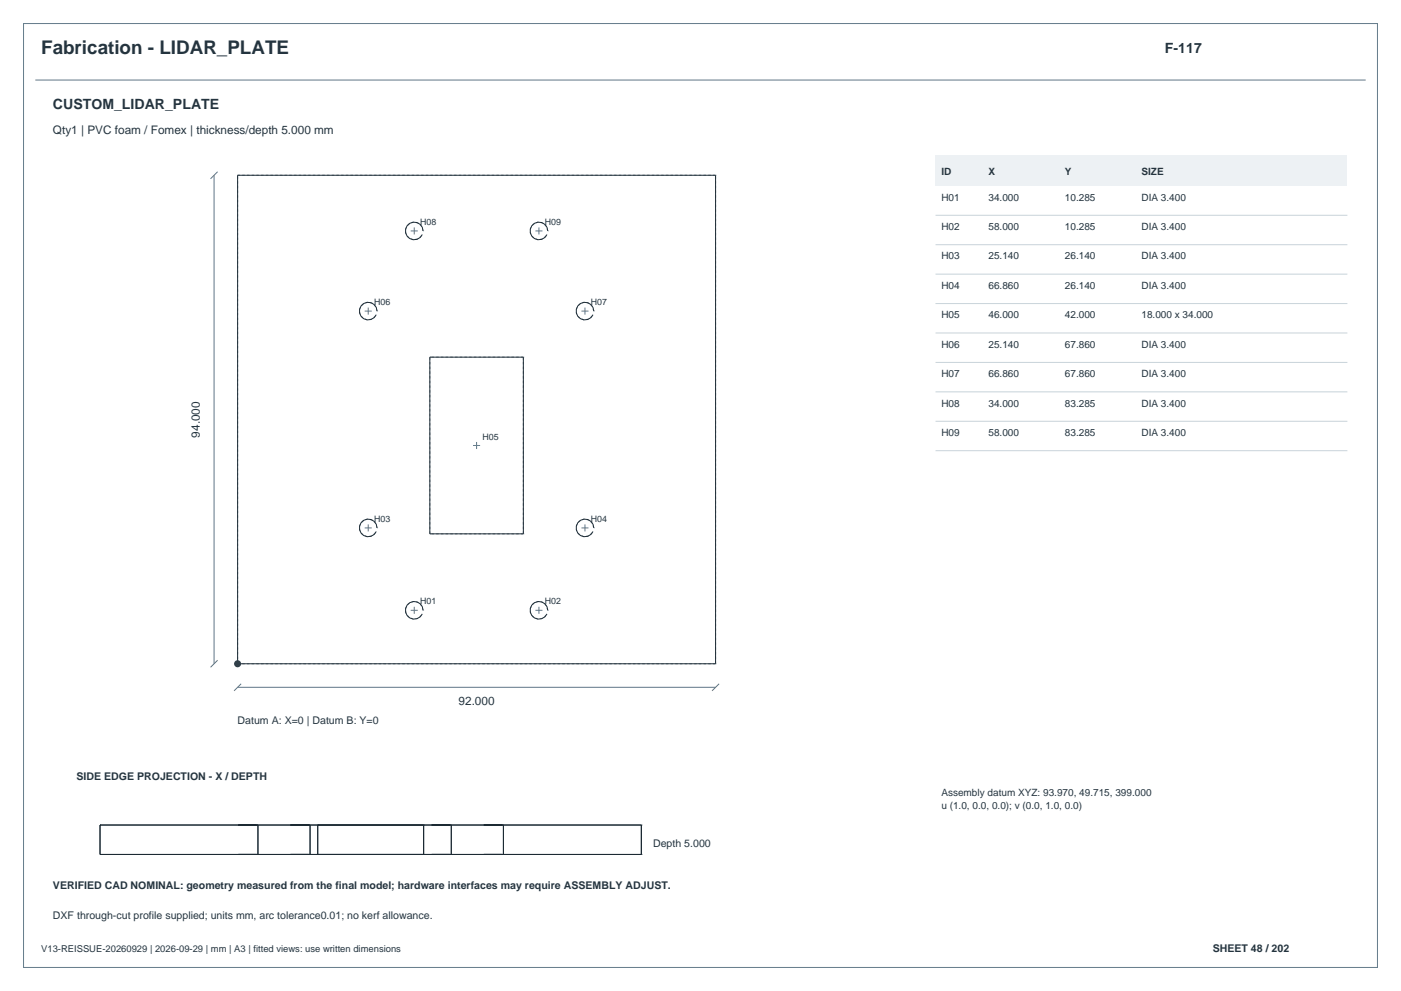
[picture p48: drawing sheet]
<svg xmlns="http://www.w3.org/2000/svg" width="420mm" height="297mm" viewBox="0 0 420 297" stroke-linecap="round" stroke-linejoin="round" font-family="sans-serif">
<defs><g id="words">
<text font-size="5.6" fill="#24343f" x="12.3" y="16.2">Fabrication - LIDAR_PLATE</text>
<g font-size="4.2" fill="#24343f">
<text x="349.2" y="15.9">F-117</text>
<text x="15.9" y="32.8">CUSTOM_LIDAR_PLATE</text>
</g>
<g font-size="3.5" fill="#24343f">
<text x="15.9" y="40.2">Qty1 | PVC foam / Fomex | thickness/depth 5.000 mm</text>
<text x="59.9" y="131.1" transform="rotate(-90 59.9 131.1)">94.000</text>
<text x="137.5" y="211.3">92.000</text>
</g>
<g font-size="3.2" fill="#24343f">
<text x="71.2" y="216.9">Datum A: X=0 | Datum B: Y=0</text>
<text x="22.9" y="233.9">SIDE EDGE PROJECTION - X / DEPTH</text>
<text x="195.8" y="254">Depth 5.000</text>
<text x="15.9" y="266.3">VERIFIED CAD NOMINAL: geometry measured from the final model; hardware interfaces may require ASSEMBLY ADJUST.</text>
<text x="15.9" y="275.5">DXF through-cut profile supplied; units mm, arc tolerance0.01; no kerf allowance.</text>
<text x="363.6" y="285.4">SHEET 48 / 202</text>
</g>
<g font-size="3" fill="#24343f">
<text x="282.2" y="52.5">ID</text>
<text x="296.3" y="52.5">X</text>
<text x="319.3" y="52.5">Y</text>
<text x="342.2" y="52.5">SIZE</text>
<text x="282.2" y="60.1">H01</text>
<text x="296.3" y="60.1">34.000</text>
<text x="319.3" y="60.1">10.285</text>
<text x="342.2" y="60.1">DIA 3.400</text>
<text x="282.2" y="68.9">H02</text>
<text x="296.3" y="68.9">58.000</text>
<text x="319.3" y="68.9">10.285</text>
<text x="342.2" y="68.9">DIA 3.400</text>
<text x="282.2" y="77.7">H03</text>
<text x="296.3" y="77.7">25.140</text>
<text x="319.3" y="77.7">26.140</text>
<text x="342.2" y="77.7">DIA 3.400</text>
<text x="282.2" y="86.6">H04</text>
<text x="296.3" y="86.6">66.860</text>
<text x="319.3" y="86.6">26.140</text>
<text x="342.2" y="86.6">DIA 3.400</text>
<text x="282.2" y="95.4">H05</text>
<text x="296.3" y="95.4">46.000</text>
<text x="319.3" y="95.4">42.000</text>
<text x="342.2" y="95.4">18.000 x 34.000</text>
<text x="282.2" y="104.2">H06</text>
<text x="296.3" y="104.2">25.140</text>
<text x="319.3" y="104.2">67.860</text>
<text x="342.2" y="104.2">DIA 3.400</text>
<text x="282.2" y="113">H07</text>
<text x="296.3" y="113">66.860</text>
<text x="319.3" y="113">67.860</text>
<text x="342.2" y="113">DIA 3.400</text>
<text x="282.2" y="121.8">H08</text>
<text x="296.3" y="121.8">34.000</text>
<text x="319.3" y="121.8">83.285</text>
<text x="342.2" y="121.8">DIA 3.400</text>
<text x="282.2" y="130.7">H09</text>
<text x="296.3" y="130.7">58.000</text>
<text x="319.3" y="130.7">83.285</text>
<text x="342.2" y="130.7">DIA 3.400</text>
<text x="282.2" y="238.6">Assembly datum XYZ: 93.970, 49.715, 399.000</text>
<text x="282.2" y="242.5">u (1.0, 0.0, 0.0); v (0.0, 1.0, 0.0)</text>
</g>
<text font-size="2.8" fill="#24343f" x="12.3" y="285.4">V13-REISSUE-20260929 | 2026-09-29 | mm | A3 | fitted views: use written dimensions</text>
<g font-size="2.6" fill="#24343f">
<text x="125.9" y="67.4">H08</text>
<text x="163.3" y="67.4">H09</text>
<text x="112.2" y="91.5">H06</text>
<text x="177.1" y="91.5">H07</text>
<text x="144.6" y="131.7">H05</text>
<text x="112.2" y="156.5">H03</text>
<text x="177.1" y="156.5">H04</text>
<text x="125.9" y="181.1">H01</text>
<text x="163.3" y="181.1">H02</text>
</g>
</g></defs>
<path d="M7.1 7.1h405.8v282.8h-405.8z" fill="none" stroke="#647b8a" stroke-width=".3"/>
<path d="M10.6 24h398.8M64.2 52.5v146.4M65.2 51.5l-2.1 2.1M65.2 197.9l-2.1 2.1M71.2 206h143.3M72.3 204.9l-2.1 2.1M215.6 204.9l-2.1 2.1" fill="none" stroke="#607687" stroke-width=".3"/>
<g fill="none" stroke="#a4b2bd" stroke-width=".3" stroke-dasharray=".7 .7" stroke-linecap="butt">
<path d="M71.2 52.5h143.3M126.8 69.2a2.65 2.65 0 0 0-3.5-2.5 2.65 2.65 0 0 0-1.2 4.2 2.65 2.65 0 0 0 4.3-.3M164.2 69.2a2.65 2.65 0 0 0-3.5-2.5 2.65 2.65 0 0 0-1.2 4.2 2.65 2.65 0 0 0 4.3-.3M113 93.2a2.65 2.65 0 0 0-3.5-2.5 2.65 2.65 0 0 0-1.2 4.2 2.65 2.65 0 0 0 4.3-.2M178 93.2a2.65 2.65 0 0 0-3.5-2.5 2.65 2.65 0 0 0-1.2 4.2 2.65 2.65 0 0 0 4.3-.2M156.9 107h-28M113 158.2a2.65 2.65 0 0 0-3.5-2.5 2.65 2.65 0 0 0-1.2 4.2 2.65 2.65 0 0 0 4.3-.3M128.9 160v-53M156.9 160h-28M156.9 160v-53M178 158.2a2.65 2.65 0 0 0-3.5-2.5 2.65 2.65 0 0 0-1.2 4.2 2.65 2.65 0 0 0 4.3-.3M71.2 198.9v-146.4"/>
<path d="M71.2 198.9h143.3M126.8 182.9a2.65 2.65 0 0 0-3.5-2.5 2.65 2.65 0 0 0-1.2 4.1 2.65 2.65 0 0 0 4.3-.2M164.2 182.9a2.65 2.65 0 0 0-3.5-2.5 2.65 2.65 0 0 0-1.2 4.1 2.65 2.65 0 0 0 4.3-.2M214.5 198.9v-146.4"/>
</g>
<path d="M71.2 52.5h143.3v146.4h-143.3zM126.8 69.2a2.65 2.65 0 0 0-3.6-2.4 2.65 2.65 0 0 0-.9 4.3 2.65 2.65 0 0 0 4.3-.8M164.2 69.2a2.65 2.65 0 0 0-3.6-2.4 2.65 2.65 0 0 0-.9 4.3 2.65 2.65 0 0 0 4.3-.8M113 93.2a2.65 2.65 0 0 0-3.6-2.4 2.65 2.65 0 0 0-.9 4.3 2.65 2.65 0 0 0 4.3-.8M178 93.2a2.65 2.65 0 0 0-3.6-2.4 2.65 2.65 0 0 0-.9 4.3 2.65 2.65 0 0 0 4.3-.8M128.9 107h28v53h-28zM113 158.2a2.65 2.65 0 0 0-3.6-2.4 2.65 2.65 0 0 0-.9 4.3 2.65 2.65 0 0 0 4.3-.8M178 158.2a2.65 2.65 0 0 0-3.6-2.4 2.65 2.65 0 0 0-.9 4.3 2.65 2.65 0 0 0 4.3-.8M126.8 182.9a2.65 2.65 0 0 0-3.6-2.4 2.65 2.65 0 0 0-.9 4.2 2.65 2.65 0 0 0 4.3-.7M164.2 182.9a2.65 2.65 0 0 0-3.6-2.4 2.65 2.65 0 0 0-.9 4.2 2.65 2.65 0 0 0 4.3-.7" fill="none" stroke="#1b2932" stroke-width=".3"/>
<circle cx="71.2" cy="198.9" r="1.06" fill="#283f4e"/>
<g fill="none" stroke="#607687" stroke-width=".3">
<path d="M123.1 69.2h2.1M124.2 68.2v2.1M160.5 69.2h2.1M161.6 68.2v2.1M109.3 93.2h2.1M110.4 92.2v2.1M174.3 93.2h2.1M175.4 92.2v2.1M141.8 133.5h2.1M142.9 132.5v2.1M109.3 158.2h2.1M110.4 157.2v2.1"/>
<path d="M174.3 158.2h2.1M175.4 157.2v2.1M123.1 182.9h2.1M124.2 181.9v2.1M160.5 182.9h2.1M161.6 181.9v2.1"/>
</g>
<path d="M280.5 46.5h123.4v9.2h-123.4z" fill-rule="evenodd" fill="#edf1f4"/>
<path d="M280.5 64.5h123.4M280.5 73.3h123.4M280.5 82.2h123.4M280.5 91h123.4M280.5 99.8h123.4M280.5 108.6h123.4M280.5 117.4h123.4M280.5 126.3h123.4M280.5 135.1h123.4" fill="none" stroke="#c8d3da" stroke-width=".3"/>
<g fill="none" stroke="#1b2932" stroke-width=".3">
<path d="M30 247.3h.1M30 256.1h.1M30 247.3v8.8M30 256.1h162.3M30 247.3h162.3M76.9 247.3h-5.4h5.8v8.8h-5.8h5.4M92.5 247.3h-5.4h5.9v8.8h-5.9h5.4M95.2 247.3h.1M95.2 256.1h.1M95.2 247.3v8.8M127 247.3h.1M127 256.1h.1"/>
<path d="M127 247.3v8.8M134.8 247.3h-5.4h5.9v8.8h-5.9h5.4M150.4 247.3h-5.4h5.9v8.8h-5.9h5.4M192.3 247.3h.1M192.3 256.1h.1M192.3 247.3v8.8"/>
</g>
<use href="#words"/>
</svg>
